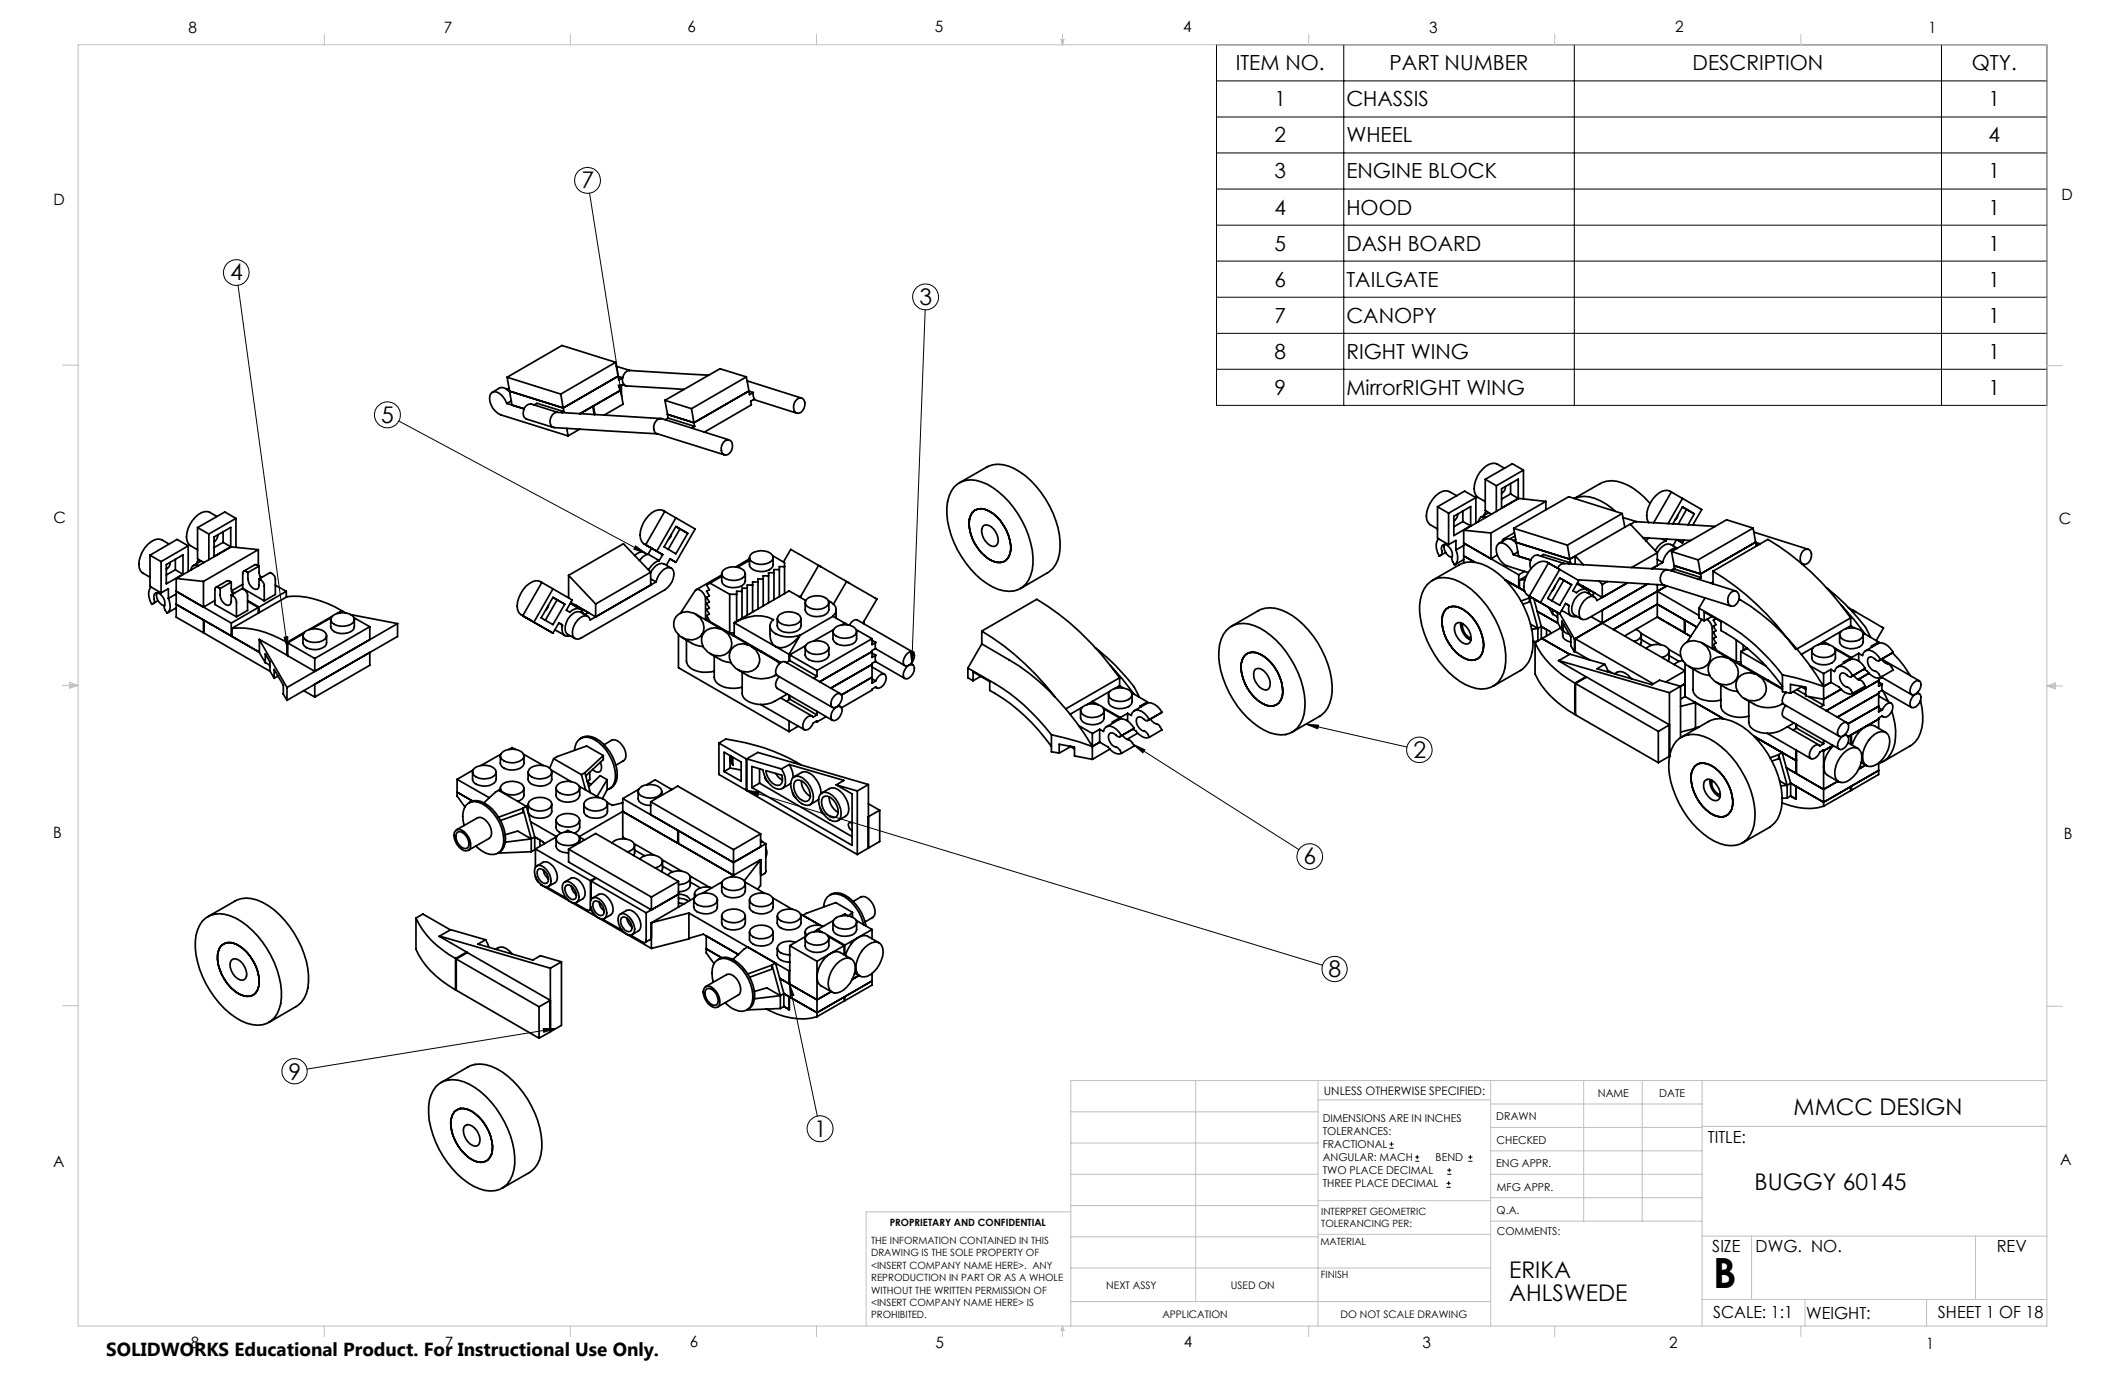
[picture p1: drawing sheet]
<svg xmlns="http://www.w3.org/2000/svg" width="432mm" height="279mm" viewBox="0 0 432 279" stroke-linecap="round" stroke-linejoin="round" font-family="sans-serif">
<defs><g id="words">
<text font-size="8.5" x="348.1" y="261.8">B</text>
<g font-size="4.7">
<text x="118.1" y="38.3">7</text>
<text x="46.8" y="57">4</text>
<text x="186.8" y="61.9">3</text>
<text x="77.5" y="85.9">5</text>
<text x="287.2" y="154">2</text>
<text x="264.9" y="175.7">6</text>
<text x="270" y="198.6">8</text>
<text x="58.6" y="219.4">9</text>
<text x="364.5" y="226.5">MMCC DESIGN</text>
<text x="165.4" y="231.1">1</text>
<text x="356.5" y="241.9">BUGGY 60145</text>
<text x="306.6" y="259.8">ERIKA</text>
<text x="306.6" y="264.3">AHLSWEDE</text>
</g>
<g font-size="4.2">
<text x="251.1" y="14.3">ITEM NO.</text>
<text x="282.4" y="14.3">PART NUMBER</text>
<text x="343.9" y="14.3">DESCRIPTION</text>
<text x="400.7" y="14.3">QTY.</text>
<text x="259" y="21.6">1</text>
<text x="273.6" y="21.6">CHASSIS</text>
<text x="404.1" y="21.6">1</text>
<text x="259" y="28.9">2</text>
<text x="273.6" y="28.9">WHEEL</text>
<text x="404.1" y="28.9">4</text>
<text x="259" y="36.3">3</text>
<text x="273.6" y="36.3">ENGINE BLOCK</text>
<text x="404.1" y="36.3">1</text>
<text x="259" y="43.6">4</text>
<text x="273.6" y="43.6">HOOD</text>
<text x="404.1" y="43.6">1</text>
<text x="259" y="50.9">5</text>
<text x="273.6" y="50.9">DASH BOARD</text>
<text x="404.1" y="50.9">1</text>
<text x="259" y="58.2">6</text>
<text x="273.6" y="58.2">TAILGATE</text>
<text x="404.1" y="58.2">1</text>
<text x="259" y="65.6">7</text>
<text x="273.6" y="65.6">CANOPY</text>
<text x="404.1" y="65.6">1</text>
<text x="259" y="72.9">8</text>
<text x="273.6" y="72.9">RIGHT WING</text>
<text x="404.1" y="72.9">1</text>
<text x="259" y="80.2">9</text>
<text x="273.6" y="80.2">MirrorRIGHT WING</text>
<text x="404.1" y="80.2">1</text>
</g>
<text font-size="3.8" x="21.6" y="275.5">SOLIDWORKS Educational Product. For Instructional Use Only.</text>
<g font-size="3.4">
<text x="347.1" y="232.3">TITLE:</text>
<text x="347.9" y="254.3">SIZE</text>
<text x="356.7" y="254.4">DWG. NO.</text>
<text x="405.7" y="254.5">REV</text>
<text x="348.1" y="267.9">SCALE: 1:1</text>
<text x="367" y="268">WEIGHT:</text>
<text x="393.8" y="267.9">SHEET 1 OF 18</text>
</g>
<g font-size="3.2">
<text x="38.3" y="6.7">8</text>
<text x="90.2" y="6.7">7</text>
<text x="139.7" y="6.5">6</text>
<text x="190" y="6.5">5</text>
<text x="240.4" y="6.5">4</text>
<text x="290.4" y="6.7">3</text>
<text x="340.4" y="6.5">2</text>
<text x="391.9" y="6.7">1</text>
<text x="10.9" y="41.6">D</text>
<text x="418.9" y="40.7">D</text>
<text x="10.9" y="106.3">C</text>
<text x="418.4" y="106.4">C</text>
<text x="10.8" y="170.2">B</text>
<text x="419.4" y="170.6">B</text>
<text x="10.8" y="237.2">A</text>
<text x="418.6" y="236.8">A</text>
<text x="38.8" y="273.8">8</text>
<text x="90.4" y="273.8">7</text>
<text x="140.2" y="273.8">6</text>
<text x="190.1" y="273.9">5</text>
<text x="240.5" y="273.8">4</text>
<text x="289" y="273.9">3</text>
<text x="339.1" y="273.8">2</text>
<text x="391.4" y="274.1">1</text>
</g>
<text font-size="2.4" x="269" y="222.4">UNLESS OTHERWISE SPECIFIED:</text>
<g font-size="2.2">
<text x="268.8" y="228">DIMENSIONS ARE IN INCHES</text>
<text x="304.1" y="227.7">DRAWN</text>
<text x="324.7" y="222.9">NAME</text>
<text x="337.2" y="222.9">DATE</text>
<text x="268.8" y="230.6">TOLERANCES:</text>
<text x="268.8" y="233.3">FRACTIONAL</text>
<text x="304.1" y="232.6">CHECKED</text>
<text x="268.8" y="236">ANGULAR: MACH</text>
<text x="268.8" y="238.6">TWO PLACE DECIMAL</text>
<text x="291.7" y="236">BEND</text>
<text x="304" y="237.2">ENG APPR.</text>
<text x="268.8" y="241.3">THREE PLACE DECIMAL</text>
<text x="304.2" y="241.9">MFG APPR.</text>
<text x="304.1" y="246.7">Q.A.</text>
<text x="304.1" y="250.9">COMMENTS:</text>
</g>
<g font-size="2.1">
<text x="224.8" y="262">NEXT ASSY</text>
<text x="250.1" y="261.9">USED ON</text>
<text x="236.2" y="267.8">APPLICATION</text>
<text x="272.4" y="267.8">DO NOT SCALE DRAWING</text>
</g>
<g font-size="2">
<text x="180.8" y="249.2">PROPRIETARY AND CONFIDENTIAL</text>
<text x="268.5" y="246.8">INTERPRET GEOMETRIC</text>
<text x="268.5" y="249.4">TOLERANCING PER:</text>
<text x="177" y="252.8">THE INFORMATION CONTAINED IN THIS</text>
<text x="177" y="255.3">DRAWING IS THE SOLE PROPERTY OF</text>
<text x="177" y="257.8">&lt;INSERT COMPANY NAME HERE&gt;. ANY</text>
<text x="268.3" y="252.9">MATERIAL</text>
<text x="177" y="260.3">REPRODUCTION IN PART OR AS A WHOLE</text>
<text x="177" y="262.9">WITHOUT THE WRITTEN PERMISSION OF</text>
<text x="268.4" y="259.7">FINISH</text>
<text x="177" y="265.4">&lt;INSERT COMPANY NAME HERE&gt; IS</text>
<text x="177" y="267.9">PROHIBITED.</text>
</g>
</g></defs>
<g fill="none" stroke="#000" stroke-width=".2">
<path d="M247.2 9.1h168.7v73.3h-168.7zM247.2 16.4h168.7M273.1 9.1v73.3M319.9 9.1v73.3M394.5 9.1v73.3M119.8 39.3l6.6 41.4M247.2 23.8h168.7M247.2 31.1h168.7M247.2 38.4h168.7M48.4 58l10.1 73.9M247.2 45.8h168.7M247.2 53.1h168.7"/>
<path d="M125.6 78.2l.7-.1 .1 2.6zM188 63l-2.7 72M247.2 60.4h168.7M247.2 67.7h168.7M247.2 75h168.7M81 85.5l50.2 27M129.2 110.9l2 1.6-2.4-.9zM57.7 129.5l.8-.1v2.5zM185 132.4l.7 .1-.4 2.5zM230.3 151.3l33.6 21.3M230.3 151.3l2.3 1-.4 .7zM265.4 147.1l2.5 .3-.1 .7z"/>
<path d="M265.4 147.1l20.5 4.7M151.7 160.6l117 35.5M151.7 160.6l2.5 .3-.2 .8zM160.4 199.9l5.7 26.9M160.4 199.9l.9 2.4-.7 .1zM110.4 209h2.6l-2.5 .8zM113 209l-50.6 8.2M282.3 233.3h.9M282.3 232.5h.9M282.8 232.1v.8M287.6 236h.8M287.6 235.1h.8"/>
<path d="M288 234.7v.8M294.1 238.6h.8M294.1 237.8h.8M294.5 237.4v.8M298.3 236h.9M298.3 235.1h.9M298.8 234.7v.8M293.9 241.3h.9M293.9 240.5h.9M294.4 240v.8"/>
<circle cx="119.4" cy="36.7" r="2.63"/>
<circle cx="48" cy="55.4" r="2.61"/>
<circle cx="188.1" cy="60.3" r="2.63"/>
<circle cx="78.7" cy="84.3" r="2.63"/>
<circle cx="288.4" cy="152.4" r="2.59"/>
<circle cx="266.1" cy="174" r="2.6"/>
<circle cx="271.2" cy="196.9" r="2.56"/>
<circle cx="59.9" cy="217.7" r="2.55"/>
<circle cx="166.6" cy="229.4" r="2.63"/>
</g>
<g fill="none" stroke="#c0c0c0" stroke-width=".2">
<path d="M15.9 9.1h400v260.4h-400zM65.9 6.9v2.2M115.9 6.9v2.2M165.9 6.9v2.2M215.6 8h.6l-.3 1.1zM215.7 8l.2 1.1M215.9 6.9v2.2M216 8l-.1 1.1M265.9 6.9v2.2M315.9 6.9v2.2M365.9 6.9v2.2M12.7 74.2h3.2"/>
<path d="M415.9 74.3h3.2M12.7 139.3h3.2M14.2 139.1l1.7 .2M14.2 138.7l1.7 .6-1.7 .5zM15.9 139.3l-1.7 .3M415.9 139.4h3.2M415.9 139.4l1.8-.6v1.2zM415.9 139.4l1.8 .3M417.7 139.2l-1.8 .2M12.7 204.4h3.2M243 219.6v44.9M267.8 219.6v49.9"/>
<path d="M302.9 219.6v49.9M321.8 219.6v28.5M333.7 219.6v28.5M345.9 219.6v49.9M415.9 204.5h3.2M415.9 219.6h-198.3v49.9M217.6 238.6h50.2M217.6 232.3h50.2M217.6 225.9h50.2M267.8 223.5h35.1M302.9 233.9h43M302.9 229.1h43"/>
<path d="M302.9 224.3h43M302.9 238.6h43M345.9 228.9h70M217.6 257.7h85.3M217.6 251.3h50.2M217.6 245h50.2M217.6 246.2h-41.6v23.3M267.8 250.8h35.1M267.8 244h35.1M302.9 248.1h43M302.9 243.4h43M345.9 251.2h70"/>
<path d="M355.9 251.2v12.9M401.4 251.2v12.9M65.9 269.5v2.1M115.9 269.5v2.1M165.9 269.5v2.1M215.9 269.5v2.1M215.9 269.5l.3 .8h-.6zM217.6 264.5h85.3M265.9 269.5v2.1M315.9 269.5v2.1M345.9 264.1h70M365.9 269.5v2.1"/>
<path d="M366.8 264.1v5.4M391.5 264.1v5.4"/>
</g>
<path d="M125.6 78.2l.7-.1 .1 2.6zM129.2 110.9l2 1.6-2.4-.9zM185 132.4l.7 .1-.4 2.5zM265.4 147.1l2.5 .3-.1 .7zM230.3 151.3l2.3 1-.4 .7zM160.4 199.9l.9 2.4-.7 .1zM151.7 160.6l2.5 .3-.2 .8zM110.4 209h2.6l-2.5 .8zM57.7 129.5l.8-.1v2.5z" fill="#000"/>
<g fill="none" stroke="#000" stroke-width=".35">
<path d="M103 76.7l1 5.6 2.5 .8-3.5-1.1M103 76.7l10.9 3.4M103.4 78.9l-.4 .2M103.5 79.5l10.9 3.4M103.6 79.6a1.98 1.98 0 0 0-2.1-.8l-1.5 .9M125.1 73.6l.5 2.8M125.1 73.6l-10.9-3.4-11.2 6.5M125.1 73.6l-11.2 6.5M125.2 74.4l2.8 .9M125.6 76.4l-11.2 6.5M125.6 76.4l.1 .8 .8-.4M125.6 76.5l.9 .3"/>
<path d="M126.1 79.3l-5.5 3.2 .3 1.7M126.1 79.3l.5 2.8-3.8 2.2M126.1 79.3l-8.2 4.8 2.5-1.6 .4 1.7M126.5 76.8v.5l.3 .8M126.6 78.2l.5 .2M126.8 78.1l.5 .3 11.7 .7M126.8 78.1l-.8 .4 .1 .8M144 76.2l-16.1-.9a1.47 1.47 0 0 0-1.4 1.5M151.7 76.6l-11.2 6.4M151.7 76.6l-5.4-1.7-11.2 6.5M151.7 76.6l.5 2.8M151.8 77.4l11.1 3.5"/>
<path d="M152.2 79.4l-11.2 6.5M152.2 79.4l.1 .8 .8-.4M152.2 79.5l.9 .3M153.1 79.8l-.1 .5 .3 .8-.8 .4 .2 .8-9.6 5.5M103 82a3.6 3.6 0 0 0-2.4-2.4 1.12 1.12 0 0 0-1.1 1.3 3.8 3.8 0 0 0 2.2 3.4l13.7 4.3M103.9 81.5l-.9 .5M108.5 82.3l.6-.3 5.5 1.6M113.3 83.8l-5.4-1.7a1.76 1.76 0 0 0-1.5 1.1 1.76 1.76 0 0 0 .4 1.9l5.6 1.8M113.9 80.1l.5 2.8M114.4 82.9l.2 .7M114.6 83.6l-.4 .3M115.2 87.1l.2 1.5"/>
<path d="M117.8 87.2l-2.4 1.4M134.3 85.1l-21.1-1.3a1.83 1.83 0 0 0-.9 3l21.3 1.4M135.1 81.4l.5 2.8M135.1 81.4l5.4 1.6M135.6 84.2l5.4 1.7M135.6 84.2l.1 .7M135.7 84.9l-.5 .4M135.7 84.9l5.4 1.7M140.5 83l.5 2.9M141 85.9l.1 .7M141.1 86.6l-.6 .4M147 89.9a.99 .99 0 0 1 1.2-.5 .99 .99 0 0 1 .6 1.1 1.52 1.52 0 0 1-1.8 1.9 1.79 1.79 0 0 1 0-2.5z"/>
<path d="M148.2 89.4l-13.8-4.3a1.77 1.77 0 0 0-1.5 1.1 1.77 1.77 0 0 0 .4 1.9l13.9 4.3M153.1 81.2l8.8 2.8M161.9 81.2a1.01 1.01 0 0 1 1.3-.2 1.01 1.01 0 0 1 .3 1.3 1.68 1.68 0 0 1-1.6 1.7 1.75 1.75 0 0 1 0-2.8zM193.9 99a4.9 4.9 0 0 1 5.5-1.1 17.1 17.1 0 0 1 9.1 9.5 13.8 13.8 0 0 1 .9 9.5 4.5 4.5 0 0 1-5.4 3.2 14.3 14.3 0 0 1-8.6-7 16.8 16.8 0 0 1-2.9-11.2l.8-2.1zM194.9 98.1l5.6-3.2a5.7 5.7 0 0 1 5.6 .3 19.4 19.4 0 0 1 9.2 13.5 8.5 8.5 0 0 1-1.3 6.8l-1.1 .9-5.5 3.2M301.8 97.4v6.4l1.3 .7M301.8 97.4l2.3 1.3M304.1 98.7v5.2M305.1 99.3l3.4-1.9v3.9l-3.4 1.9zM305.7 95.1l-1.5-.8a2.49 2.49 0 0 0-2.9 1 5.7 5.7 0 0 0-1.7 4.7 2.96 2.96 0 0 0 2.2 1.9M305.9 98.9v.1a1.28 1.28 0 0 1-.8 1.2M307 98.2v2.2"/>
<path d="M309.6 95.5l-5.5 3.2M309.6 95.5v5.9M309.6 95.5l-2.3-1.3-5.5 3.2M339.6 100a1.97 1.97 0 0 0-2.6 .2 5.9 5.9 0 0 0-2.3 5.3l.3 .7M339.6 100l6.2 3.5-1.8 3.2M339.6 100l-3.6 6.2M30.5 112.8v6.4l2.2 1.3M30.5 112.8l2.2 1.3M30.7 119.3a2.89 2.89 0 0 0 .1 3.5M32.7 114.1v6.4M33.8 114.7l3.4-2v4l-3.4 1.9zM34.4 110.6l-1.5-.9a3.1 3.1 0 0 0-3.5 1.7 4.7 4.7 0 0 0-.9 4.6l.4 .4 1.6 .9"/>
<path d="M34.6 114.3v.1a1.28 1.28 0 0 1-.8 1.2M35.6 115.8l-1.8 1M35.6 113.7v2.1M35.6 115.8l1.6 .9M35.8 117.5l5.5 .6M35.8 117.5v7.9l5.5 3.2M38.2 110.9l-5.5 3.2M38.2 110.9v5.2M38.2 110.9l-2.2-1.3-5.5 3.2M40.1 107.2l2.3 1.3M40.1 107.2v6.4l1.4 .7M40.4 114.9a1.04 1.04 0 0 0-1.6 1"/>
<path d="M40.4 113.7l-.5 .8M40.9 114l-1.6 .9M41.3 118.1v5.3l2.4-1.4M42.4 108.5v5.2M43.5 109.1l3.4-1.9v3.9l-3.4 2zM44.1 105l-1.5-.9a2.49 2.49 0 0 0-2.9 1 5.1 5.1 0 0 0-1.5 5.3l.4 .4 1.5 .9M44.2 108.7l-.1 .8-.6 .5M44.7 119.6a3 3 0 0 0 1.2 3.3l.4 .1 .3-.1 .3-.2 .1-1.8M44.7 119.6l-.3-.2a.44 .44 0 0 0-.5-.1 .44 .44 0 0 0-.2 .5v3l4.3 2.5M45.3 108.1v2.1M45.3 110.2l-1.8 1.1M45.3 110.2l1.6 .9"/>
<path d="M47 118.3l.1 1.9 .2 .5M47 118.3l-.4-.2-.5-.1-2.2 1.3M47 118.3l-2.3 1.3M47.9 105.3l-5.5 3.2M47.9 105.3v5.9M47.9 105.3l-2.2-1.3-5.6 3.2M49.3 118.7l-2.2 1.4M50.4 116.3a3.2 3.2 0 0 0 1.1 3.3l.4 .2 .4-.1 .3-.3v-1.7M50.4 116.3l-.4-.2a.42 .42 0 0 0-.5 0 .42 .42 0 0 0-.2 .4v3.1l4.4 2.5M52.5 111.7l-5.5-.6-11.2 6.4M52.5 111.7l-11.2 6.4M52.5 111.7v3.2"/>
<path d="M52.6 117.7a1.66 1.66 0 0 1 1.1 1.4v3M52.6 117.7l2.3-1.4a1.52 1.52 0 0 1 1.1 1.5v3l-2.3 1.3M52.6 115v1.3l.4 1.1M52.6 115l-.7-.3-2.4 1.4M52.6 115l-2.2 1.3M52.8 117.1l.4 .2M56 118.9l2.2 1.3M110.1 118.4a1.97 1.97 0 0 0-2.6 .2 5.9 5.9 0 0 0-2.3 5.3l.2 .6 .4 .3 2.7 1.6 3.9-6.7M110.1 118.4l6.2 3.5-1.2 2.1 .7 .4a1.56 1.56 0 0 1 2.5-.2l.2 .5M110.1 118.4l-3.9 6.7 6.2 3.6M115.5 116.9l5.5 5.8M115.5 116.9v4.6"/>
<path d="M131.2 110.7l1.2 .7M131.2 110.7l3.5 2M131.6 112.6a1.67 1.67 0 0 0-2.6 .3M131.7 112.6a3.1 3.1 0 0 0-1.8 1.3M131.7 112.6l2.2 1.3M132.2 116.3l-11.2 6.4M132.2 116.3l-5.5-5.8-11.2 6.4M132.2 116.3v2.6l-11.2 6.4M132.2 117.6l1.1 .7M132.4 111.4l-.7 1.2M133.9 113.9a3.7 3.7 0 0 0-2.1 1.9M134.7 112.7l-.8 1.2"/>
<path d="M135.1 103.9a2.42 2.42 0 0 0-3.3 .8 5.7 5.7 0 0 0-1.7 4.7 3 3 0 0 0 2.3 2M135.1 103.9l6.2 3.6-4 6.8-1.2-.7-.6 1.3M135.1 103.9l-3.9 6.8M136.4 115.5l-1.5-.9a1.67 1.67 0 0 0-2 .8l-.7 .9M136.4 108.6l-.2 .5-.3 .4M137.3 105.2l-3.8 6.8 1.2 .7M137.3 107l2.4 1.4M137.3 107l-2.4 4.1 2.4 1.4 2.4-4.1M137.3 107l.9 .5M138.2 107.5l1.5 .9M138.2 107.5l-2.4 4.1M144.3 118.5l-.7 .4 .5 .9-.5 .3 .5 1-.5 .3 .5 .9-.5 .3 .5 .9-.5 .4 .5 .9-.5 .3 .7 1.2 4 2.3"/>
<path d="M144.3 118.5l4 2.3M146.6 116.6v1.4a2.23 2.23 0 0 0 2.9 1.4 1.9 1.9 0 0 0 1.9-1.4v-1.4M146.6 116.8l-5.1 3M146.6 117.1l-2.3 1.4M147.1 115.7a3.5 3.5 0 0 1 4.1 .3 1 1 0 0 1-.5 1.5 3.3 3.3 0 0 1-4-.6l-.1-.4 .2-.4zM151.8 119.5h-1v6.1M152.3 113.3v1.5a2.35 2.35 0 0 0 2.9 1.3 1.98 1.98 0 0 0 1.9-1.3v-1.5M152.3 113.6l-2.8 1.6M152.3 113.9l-2.4 1.4M152.8 112.5a3.4 3.4 0 0 1 4.1 .2 .96 .96 0 0 1-.5 1.6 3.3 3.3 0 0 1-4-.6l-.1-.5zM152.9 118.9h-1.1v6.1M154 118.3h-1.1v6.1"/>
<path d="M155.1 117.7h-1.1v6M156.2 117h-1.1v6.1M157 112.9l2.4 1.4v6.3M157.3 116.4h-1.1v6.1M158.4 115.7h-1.1v6.1M159.4 115.1h-1v6.1M160.7 111.7l6.2 3.5M160.7 111.6l-1.5 2.6M166.3 114.9l-3.7 6.5M166.4 114.9l6.1 3.6M197.6 104.1a2.57 2.57 0 0 1 3.4-.2 9.3 9.3 0 0 1 4.4 7.9 2.45 2.45 0 0 1-3.7 2.2 8.8 8.8 0 0 1-4.7-8.5zM200 106.8a2.37 2.37 0 0 1 2.6 1.9 1.74 1.74 0 0 1-.5 2.3 3 3 0 0 1-2.6-2.9v-.6z"/>
<path d="M289.9 118.9a4.8 4.8 0 0 1 5.6-1.1 17.2 17.2 0 0 1 9 9.5 14.1 14.1 0 0 1 1 9.4 4.7 4.7 0 0 1-6.6 2.9 16.9 16.9 0 0 1-9-9.5 14.1 14.1 0 0 1-1-9.4zM291 117.9l5.5-3.1a5.9 5.9 0 0 1 5.7 .3 18.9 18.9 0 0 1 9.3 16.1 5.8 5.8 0 0 1-2.5 5l-5.6 3.2M292.1 103v6.4l2.3 1.3M292.1 103l2.3 1.3M292.3 109.5a2.8 2.8 0 0 0 .2 3.5M292.5 113l.4-.3 .1-.6a.99 .99 0 0 1 .6-1.5 2.44 2.44 0 0 1 1.4 3l.6 1.2M293.5 110.6a2.21 2.21 0 0 0 1.5 2.6M293.8 112.3l-1.3 .7M294.4 110.7l1.4-.9v2M294.4 104.3v6.4M295.4 104.9l3.4-2v4l-3.4 1.9zM295.8 111.8a2.41 2.41 0 0 1-.2 3"/>
<path d="M296 100.8l-1.5-.9a2.94 2.94 0 0 0-3.5 1.7 4.5 4.5 0 0 0-.8 4.6l.3 .4 1.6 .9M296.2 104.5l-.2 .7-.6 .6M297.3 106l-1.9 1M297.3 103.9v2.1M297.3 106l1.5 .9M297.4 110.3l11.2 6.5M297.4 107.7v6.7M297.4 107.7l5.6 .6M297.4 113l2.2 1.2M297.4 110.8l-1.6 1M297.4 113.7l-1.8 1.1M299.9 101.1l-5.5 3.2"/>
<path d="M299.9 101.1l-2.3-1.3-5.5 3.2M299.9 101.1v5.2M302 105.1a1.04 1.04 0 0 0-1.6 .9M302 103.9l-.4 .8M302.5 104.2l-1.6 .9M303 108.3v5.3l1.2-.8M305.3 110h.1M305.9 117.8h.1M305.9 117.8l3.9 2.3-1-.6v-1.6M306 109.6a.44 .44 0 0 0-.5-.1 .44 .44 0 0 0-.2 .5M306 109.6h.1M306 109.6a1.7 1.7 0 0 1 2.1 .7"/>
<path d="M306 109.6l-1.4 .8M307 100.4l-1.9 1M307 100.4l1.5 .9M307.5 112.7a2.98 2.98 0 0 0-2.8-2.4 1.57 1.57 0 0 0-.6 2 4 4 0 0 0 2.2 2.7l4.2 1.3M307.6 107.4l.5 2.8M307.6 107.4l10.9 3.4M307.7 108.2l-2.2 1.3M307.9 108.9l-1.1 .6M308 109.6l-.4 .3M308.1 110.2l.5 2.8 2.4 .8-3.5-1.1M308.1 110.2l10.9 3.4M308.4 112.1l-.9 .6"/>
<path d="M308.6 116.8v2.6l.2-.1M309.8 116.1l-1.2 .7M309.9 117.8l-1.1 .1M310.1 117.1l-1.3 .8M313.1 113l.6-.3 5.4 1.7M314.1 101.9l-11.1 6.4M314.1 101.9v1.7M314.1 101.9l-5.5-.6-11.2 6.4M316 119l-.2 .6-.3 .4M316.5 115.5a1.38 1.38 0 0 1 1.2-1l21.1 1.2M316.6 115.5l-2.2-1.3a2.38 2.38 0 0 0-3 1 5.7 5.7 0 0 0-1.7 4.7l.3 .6 .4 .5 6.5 3.7M316.9 115.7l3.9 2.3-1.2 2.1 .7 .3a1.6 1.6 0 0 1 2.6-.1l.2 .5"/>
<path d="M316.9 115.7l-2.3-1.3-3.8 6.7 6.1 3.6M316.9 115.7l-3.9 6.7M316.9 117.4l-2.4 4.2 2.4 1.4 2.4-4.2M316.9 117.4l2.4 1.4M316.9 117.4l.8 .5M317.7 117.9l1.6 .9M317.7 117.9l-2.4 4.2M317.9 114.5l-5.4-1.7a1.81 1.81 0 0 0-1.4 2.7M318.5 110.8l.5 2.8M319 113.6l.1 .8M319.1 114.4l-.3 .2M319.9 101.3l5.2-3a5.7 5.7 0 0 1 5.6 .3 15.9 15.9 0 0 1 4.6 3.7"/>
<path d="M319.9 101.3a5.7 5.7 0 0 1 5.3 .5l1.2 .6 1.9 1.5M320.1 113v1.7M320.1 113l1.7 1.8M320.1 113l-1.1 .6M320.4 118.6l2.1 1.2M320.5 118.5l5.1 2.9v-2.6M320.6 117.8l17.5 1.1M321.6 119.1l-.3 .1M321.6 119.1v.2M321.6 119.1l2.5 1.4-.7 .4M324.9 118.1l.7 .7M326.6 118.2l-1 .6"/>
<path d="M329.6 104.4l-11.1 6.4M329.6 104.4l.6 2.7M329.6 104.4l-10.8-3.5-11.2 6.5M329.8 105.2l2.8 .8M330.7 118.4l-6.2 3.6a1.15 1.15 0 0 0-.9-.9 1.15 1.15 0 0 0-1.2 .5 3.7 3.7 0 0 0-1.4 3.7 1.05 1.05 0 0 0 1.7 .4l12.1-7-9.2 5.3v2.6M331.4 106.7a1.24 1.24 0 0 1 1.1-.7l16 1M333.8 109.3l9.8 .5M335.1 109.3l-.6 .6M336.8 112.3l-5.3 3M336.8 112.3l-5.5-5.8-11.2 6.5M336.8 112.3v2.6l-1.2 .7 2.3-1.3M336.8 118.8v6.6"/>
<path d="M336.8 113.7l1.1 .6M337.7 109.5l.8 .4M338.5 109.9a3.8 3.8 0 0 0-2.2 2M338.7 119.1l-18.8 10.8M338.7 109.5l-.2 .4M339.7 112.1l.5 2.8M339.7 112.1l5.4 1.7M340.2 114.9l5.3 1.7M340.2 114.9l.1 .8M340.3 115.4l-.8 .6M340.3 115.7l-.6 .3M340.3 115.7l5.4 1.7"/>
<path d="M340.7 109.6l-.7 1.3M340.8 109.7l1.1 .6 .3-.6M340.8 111.4a2.76 2.76 0 0 0-2.7 2.2l-.2 .7M340.8 111.4l-1.3-.8a2.13 2.13 0 0 0-2.6 1.4l-.1 .4M341 104.6l-.2 .6-.4 .4M341.9 101.3l-3 5.1M341.9 103l2.4 1.4-1.3 2.2M341.9 103l-2 3.5M341.9 103l.8 .5-1.7 3M345.1 113.8l.4 2.8M345.5 116.6l.2 .8M345.7 117.4l-.6 .3"/>
<path d="M348.1 118.3l-.4 .2M348.1 116.1a56.9 56.9 0 0 1 16.8 15.9M348.1 116.1l11.1-6.5a55.3 55.3 0 0 1 16.9 16M348.1 116.1v2.5M356.2 107.3l-11.1 6.5M356.2 107.3l.5 2.9M356.2 107.3l-5.4-1.7-11.1 6.5M356.4 108.1l11 3.5M356.7 110.2l-11.2 6.4M356.7 110.2l.2 .7 .7-.4M356.7 110.2l.9 .3M357.6 110.5v.1"/>
<path d="M366.1 114.5l.4 .2M366.4 111.9a1.02 1.02 0 0 1 1.3-.2 1.02 1.02 0 0 1 .4 1.3 1.62 1.62 0 0 1-1.6 1.7 1.74 1.74 0 0 1-.1-2.8zM371.2 119.5l.9 .7a45 45 0 0 1 7 7.2l1 2.1M30.8 122.8l.6-.4v-.5a1.34 1.34 0 0 1 .2-1.4 1.68 1.68 0 0 1 1.8 1.5v1M31.9 120.4a2.13 2.13 0 0 0 1.5 2.6M32.1 122.1l-1.3 .7M32.7 120.5l1.5-.9v2M33.4 123v.7l.5 .9M34.2 121.6a2.37 2.37 0 0 1-.3 3M35.8 120.2l11.2 6.4M35.8 122.8l11.2 6.4M35.8 120.7l-1.6 .9"/>
<path d="M35.8 123.5l-1.9 1.1M41.3 126v2.6M41.5 128.5l-.2 .1M47 120.9a1.65 1.65 0 0 1 1 1.4v3M47 120.9l2.2-1.3a1.65 1.65 0 0 1 1.1 1.4v3l-2.3 1.3M47 126.6v2.6M47.1 120.2l.6 .3M47.1 127.7a18.5 18.5 0 0 1 11.2 2.8M47.1 129.2h-.1M47.1 120.3l.5 .3M47.1 127.7v1.6M50.3 122l2.3 1.4"/>
<path d="M50.3 122.2l2.2 1.2M52.5 123.4v1.2M52.5 123.4l-5.5 3.2M52.6 123.4v1.1M52.7 132.5l-11.2-6.5v2.7l13.4 7.7M52.8 130l5.5 9.7M53.9 134.7l1 .6M53.9 134.7v-1.8l1 1.6v1.8l.8 1.5M55.7 137.8v-1.8l1.9 3.2M56.5 137.4l-.8 .4M57.6 139.2v1.8l.7 1.3M58.2 120.2l-5.6 3.2"/>
<path d="M58.2 120.2v1.1M58.3 133.1l-5.6-3.2v2.7l1.2 2.1M58.3 130.5v2.6M58.3 139.7v2.6M58.5 130.6v2.6l5.5 3.2M58.5 130.6l5.5 3.2M58.5 133.1h-.2M61.6 129.2v1.4a2.28 2.28 0 0 0 2.6 1.4 2.68 2.68 0 0 0 2.1-1l.1-1.8M61.7 128.8l-3.2 1.8M61.8 128.6a3.3 3.3 0 0 1 4.4 .1 1.05 1.05 0 0 1-.7 1.5 3.1 3.1 0 0 1-3.9-.8v-.4zM61.8 128.5l-3.5 2M64 133.8v2.6"/>
<path d="M64 139l11.1-6.4v2.6l-11.1 6.4zM67.2 125.9v1.5a2.2 2.2 0 0 0 2.7 1.3 2.01 2.01 0 0 0 2.1-1.3v-1.5M67.3 125.5l-4 2.3M67.4 125.3a3.2 3.2 0 0 1 4.5 .1 1.04 1.04 0 0 1-.7 1.5 3.2 3.2 0 0 1-4-.7zM67.5 125.2l-4.7 2.7M68.9 124.6l.7-.4 .7 .4M69.5 124.1a18.3 18.3 0 0 0-11.2-2.9l-11.2 6.5M69.5 124.1l-1 .6M69.5 124.1v.1M71.2 124.9l9.6 1.8M71.9 125.5l3.2 1.9M75.1 127.4l-11.1 6.4"/>
<path d="M75.1 127.4v2.6l-11.1 6.4M80.8 126.7l-22.5 13M80.8 126.7v2.6l-22.5 13M110.1 127.4l2.3 1.3M111.4 123l-.1 .5-.4 .5M112.4 128.7l1.2-2.1 .7 .4a1.91 1.91 0 0 0 .7 2.2h.9M112.4 121.4l-2.4 4.2 2.4 1.3 2.4-4.1M112.4 121.4l2.4 1.4M112.4 121.4l.8 .5M112.8 128l2 1.2M113.2 121.9l1.6 .9M113.2 121.9l-2.4 4.1"/>
<path d="M114.3 127.1l-.2 .2M115.9 122.6l2 1.2M116 122.4l5 2.9M117 123l-.2 .2M117 123v.3M117 123l2.6 1.5-.8 .4M117.3 126a1.91 1.91 0 0 1 2.1-.8l.5 .8 13.4-7.7a3.6 3.6 0 0 1 2.6-3 1.16 1.16 0 0 1 1 1.5 4 4 0 0 1-1.8 3l-17 9.8a1.1 1.1 0 0 1-1.2 .2 1.1 1.1 0 0 1-.6-1.1 4.1 4.1 0 0 1 1-2.7zM119.5 125.2l-1.5-.8a1.72 1.72 0 0 0-2.1 .8 2.92 2.92 0 0 0-.7 3.6l1.6 1M121 122.7v2.6M137.4 125.3a3.3 3.3 0 0 1 4.1-.4 3.3 3.3 0 0 1 1.2 3.9 3 3 0 0 1-4.5 .5 2.83 2.83 0 0 1-.8-4zM137.9 128.9v6.8l22.4 13M138.3 124.6l3-4.6a1.28 1.28 0 0 1 1.9 .9l.2 1v4l.5-.2"/>
<path d="M138.6 129.5a7.8 7.8 0 0 0 4 1.8l.2 .1M139.5 130.1v4.3a2.45 2.45 0 0 0 2.3 2 7.2 7.2 0 0 0 3.3 0M141.4 124.8l5.1 3M143.1 128.5a3.2 3.2 0 0 1 4.1-.4 3.2 3.2 0 0 1 1.1 4.1 3.3 3.3 0 0 1-4 .7 3.3 3.3 0 0 1-1.6-3.7zM144.3 132.8a8.5 8.5 0 0 0 4 1.8h.2M145.1 133.3v4.3a3 3 0 0 0 3.2 2.2l1 .1 1.5-.3M147 128l5.2 3.1M148.3 120.8h1.4M148.3 128.6h.9M148.3 120.8v7.8M148.7 131.8a3.3 3.3 0 0 1 3.8-.6 3.3 3.3 0 0 1 1.8 3.5 2.72 2.72 0 0 1-3.6 1.7 2.98 2.98 0 0 1-2-4.6zM149.2 126.5a8 8 0 0 1 8-.6 1.6 1.6 0 0 0-.7 1.6 1.6 1.6 0 0 0 1.1 1.3 6.1 6.1 0 0 0 5 .2"/>
<path d="M149.2 126.5l11.1 6.5M149.2 129.2l9.4 5.4M149.2 126.5v2.7M149.2 129l-.3 .2M149.2 129.2h-.2M149.9 136.1a7.2 7.2 0 0 0 6.3 1.7l1.2-.5M150.8 120.2h-1.1v6M150.8 136.6v4.3a2.01 2.01 0 0 0 1.5 1.8 6 6 0 0 0 5.1-.2l2.5-1.5M152.6 131.3l5.2 3 .5 .6M154.7 132.3l-.1 .1M154.8 132.4l-.1 .1M156.5 127.2a5.2 5.2 0 0 0 .6 3.8 2.48 2.48 0 0 0 3.3 .1l.7-.5 1.5-1.6"/>
<path d="M157.7 137.1l-.3 .2M157.8 137.1l-.4 .2M157.9 125.7v1.5a2.04 2.04 0 0 0 2.4 1.4 2.08 2.08 0 0 0 2.5-1.4v-1.5M158.3 137.5v.1a1.87 1.87 0 0 0-.4 2.3l11.3 6.5M158.3 125a3.5 3.5 0 0 1 4.2 .1 .98 .98 0 0 1-.3 1.5 3.3 3.3 0 0 1-4.1-.4l-.1-.9zM160.3 133v1.3M160.5 133.1l5.5 3.1M160.5 133.1v1.1M160.5 134.2l5.5 3.2M160.5 134.2l-.7 .5M162.6 129h.1M162.6 129l-2.3 4"/>
<path d="M162.7 121.1l-.2 .2M162.8 121.1l-.4 .1M163.6 131.6v1.5a2.27 2.27 0 0 0 2.7 1.3 2.21 2.21 0 0 0 2.1-1.3v-1.5M163.6 122.4v1.5a1.92 1.92 0 0 0 2.3 1.4 2.45 2.45 0 0 0 2.5-1.2v-1.7M163.7 131.2l-3.2 1.9M163.8 131a3.3 3.3 0 0 1 4.5 .1 1.05 1.05 0 0 1-.7 1.5 3.1 3.1 0 0 1-3.9-.8zM163.8 122.1l-3.5-2-11.1 6.4M164 121.7a3.5 3.5 0 0 1 4.1 .1 .98 .98 0 0 1-.3 1.5 3.3 3.3 0 0 1-4-.4l-.2-.4zM166 136.2v1.2M166 137.4l-.7 .4M168.3 122.1l.5 .2a1.64 1.64 0 0 1 .4 2.9h.1M169.3 128.3v1.5a2.2 2.2 0 0 0 2.6 1.4 2.01 2.01 0 0 0 2.2-1.4v-1.5"/>
<path d="M169.3 125.2l2.2 1.3v.2M169.3 125.2l-6.7 3.8M169.4 128l-4.1 2.2M169.5 127.8a3.2 3.2 0 0 1 4.4 0 1.04 1.04 0 0 1-.7 1.6 3.2 3.2 0 0 1-3.9-.8zM169.9 123.9v1.7M171 127l.7-.4 .6 .4M172.6 127a2.06 2.06 0 0 1 1.3-1.1l11.6 6.6M174 128l3.2 1.8M175.6 126.2v.6M177.2 135.5l2.5 1.5M177.2 132.4l-10.7 6.1M177.2 129.8v1.2l.7-.5"/>
<path d="M177.2 135l-8.4 4.8M177.2 132.7l.7 .4M177.2 129.8l-11.2 6.4M177.2 130.1l.7 .4M177.2 137.6l-6.2 3.6M177.2 137.9l.7 .5M177.9 134.4l6 3.5M177.9 131.8l6 3.5M177.9 139.6l.3 .2M177.9 133.1l-.1 .6 .1 .7-.7 .4v4l.7-.4M177.9 130.5l-.1 .6 .1 .7-.7 .4v1.4l.7-.5M177.9 138.4a1.74 1.74 0 0 1 1.9-1.4 1.93 1.93 0 0 1-1.6 2.8l-.3-.2-.7 .5v.1l-6.2 3.6"/>
<path d="M178.2 121.7l-6.2-3.5-2.7 4.6M178.2 121.7l-2.9 4.9M184.4 135.4l.4-.3h.7a1.95 1.95 0 0 1-1.5 2.8 1.07 1.07 0 0 1-.3-1.6zM184.4 132.8l.8-.4 .3 .1a1.95 1.95 0 0 1-1.5 2.8 1.07 1.07 0 0 1-.3-1.6zM185.1 134.9l.4 .2M196.7 135.7a53.2 53.2 0 0 1 11.4 7.6 51.7 51.7 0 0 1 5.5 6M196.7 135.7v2l1 .6M197.7 138.3v-1.8l3.4 2v1.8a37.5 37.5 0 0 1 12.5 11.4M199.3 137.4l-1.6 .9M199.5 130.8l5.5 3.3a48.7 48.7 0 0 1 17 17.6M199.5 128.2l11.2-6.4a56.4 56.4 0 0 1 16.8 15.9M199.5 128.2a53.6 53.6 0 0 1 14.9 13.4"/>
<path d="M199.5 130.8l-2.8 4.9M199.5 128.2v2.6M222.6 131.6a42.2 42.2 0 0 1 7.9 8l1 2.1M225.6 135.2l2.5 2.9 2.3 2.9M227.5 139.3l.8 .5M227.5 137.7v1.6M227.5 137.7l-10.9 6.3M227.5 139.3l-1 .6M249.2 128.1a4.9 4.9 0 0 1 5.6-1 16.5 16.5 0 0 1 8.3 8.2 14.3 14.3 0 0 1 1.6 10.8 4.5 4.5 0 0 1-5.5 3.1 14.9 14.9 0 0 1-8.6-7 16.3 16.3 0 0 1-2.8-11.2l.8-2.1zM250.2 127.2l5.5-3.1a6 6 0 0 1 5.7 .3 18.9 18.9 0 0 1 9.3 16.2 5.8 5.8 0 0 1-2.6 5l-5.5 3.1M253.2 133a2.96 2.96 0 0 1 3.6 .3 9 9 0 0 1 3.8 8.2 2.46 2.46 0 0 1-4.1 1.4 9.1 9.1 0 0 1-4.3-8l.5-1.4zM255 136.1a1.23 1.23 0 0 1 1.7 .1 3 3 0 0 1 1 3.8 1.7 1.7 0 0 1-2.3-1 2.81 2.81 0 0 1-.4-2.9z"/>
<path d="M293.9 123.7a3.3 3.3 0 0 1 4.3 .8 8.9 8.9 0 0 1 3.2 7.5 2.43 2.43 0 0 1-4 1.7 8.8 8.8 0 0 1-4.2-8.8zM295.9 126.7a1.31 1.31 0 0 1 1.8 .4 3.1 3.1 0 0 1 1 3.4 1.13 1.13 0 0 1-1.7 0 3.4 3.4 0 0 1-1.4-3.4zM296.9 126.5a3.5 3.5 0 0 0 2 3.6M297.2 126.7a2.71 2.71 0 0 0 1.7 3M310.8 121.5v.8l-1.4 .5M310.8 121.5l-1.7 .6M310.8 121.5l1.7 6.2M311 126.8l1.5 .9M311.1 121.4l-.3 .1M311.7 121.7l1.5 5.6M311.9 130.6a18.6 18.6 0 0 0 8.1 8.2M311.9 130.6v6.3a18.7 18.7 0 0 0 8.1 8.3"/>
<path d="M312.3 130.3l-.8 .1M312.3 124.2l4.2 2.4M312.5 127.7l-1.3 .2M312.5 127.7v2.6M313.2 127.3l-.7 .4M313.2 127.3l1.1 .6v1.3M313.2 127.3v2.5M313.2 127.3l1.7 1 .3 .4M313.3 129.8l-1.4 .8M313.3 129.8l5.6 3.2M314.7 123.4l.8 1.4M315.5 124.8l1 .7"/>
<path d="M315.5 123.9v.9M316.3 124.4l.2 .3v1.8l.9 1.5M316.8 134.2l5.5 3.3M316.8 134.2l22.4 6.6M316.8 134.2l2.2-1.3 7.1 2.1M316.8 134.2v.1M316.9 124.7l1.2-2.1 .7 .4a1.95 1.95 0 0 0 .7 2.3h1M316.9 124.7l3 5.2M317.1 127.6l-3.8 2.2M317.3 124l2.1 1.2M317.4 128v-1.8l1.8 3.2M317.5 127.7v1.5a1.69 1.69 0 0 0 1.7 1.3"/>
<path d="M317.5 127.9l-.1 .1M317.8 127a1.03 1.03 0 0 0 .5 1.7l.6 .2M319.2 129.4v1.8l.7 1.3M319.9 129.9v2.6M320 138.8v6.4M320.1 132.4v-2.6l15.9 9.2M320.1 132.4l2.9 1.7M320.1 132.4l-.2 .1M320.1 138.9l2.3-1.3 16.8 9.7-2.2 1.3M320.1 138.9l16.9 9.7M320.1 138.9v6.4l16.9 9.7M322.3 137.5l-2.3 1.3"/>
<path d="M322.3 137.5v.2M323.3 125.3l19.1 11-3.9 2.3M324 121.3l-1.5-.9a1.3 1.3 0 0 0-1.6 .4 3.8 3.8 0 0 0-1.4 3.7l.4 .5 1.5 .8M326.1 135l.7 1.5M326.1 135l-1.6 .9 11.2 3.2 1.5-.9 4.3 1.3M326.7 136.2l1 .6M328.1 136.9a1.88 1.88 0 0 1 2.7 .3l.7 .7M332.4 127.9a1.14 1.14 0 0 1 1.1 1 1.14 1.14 0 0 1-.8 1.2l-.7 .2M333.4 128.7l4 2.3M333.5 129v1.5l-.2 .6M333.5 130l2 1.1M334.5 131.8a3.3 3.3 0 0 1 4.5 .1 1.05 1.05 0 0 1-.7 1.5l-.6 .2"/>
<path d="M336.8 122.8l5.5 3.1v2.7l.1-.1M336.8 125.4l6.8 3.9M336.8 122.8l8 4.6-2.4-1.4v2.7M336.8 120.2l8.4 4.9M336.8 122.8l-9 5.1M336.8 125.4l-6.7 3.8M339.1 131.9l2.5 1.5M339.2 132.3v1.5l-.2 .5M339.2 133.2l2 1.2M341.5 139.5l-2.3 1.3M341.5 139.5v10.4M341.9 134.2a2.52 2.52 0 0 0-1.7 .8"/>
<path d="M342 131.1a3.2 3.2 0 0 1 4.1-.3 3.2 3.2 0 0 1 1.1 4 3.3 3.3 0 0 1-4 .7 3.3 3.3 0 0 1-1.6-3.7zM342.4 134.8v6.7M342.4 138.9l-.9 .6M343.1 135.4a7.9 7.9 0 0 0 4.3 1.8M344 136v4.2a2.45 2.45 0 0 0 2.3 2.1 6.1 6.1 0 0 0 3.4-.1M345.2 123.6a54.9 54.9 0 0 1 11.5 7.6 47.6 47.6 0 0 1 5.5 5.9M345.2 123.6v2l1.1 .6M345.8 125.9l-3 4.6M345.9 130.6l5.2 3.1M346.3 126.2v-1.8l3.4 1.9v1.8a37.1 37.1 0 0 1 12.5 11.4M346.5 121.5l-1.3 2.1M346.9 125.8a2.52 2.52 0 0 1 1 1.9v4.1l.6-.3"/>
<path d="M347.9 125.3l-1.6 .9M348.1 133.9a3.3 3.3 0 0 1 3.9 .3 3.3 3.3 0 0 1 .9 3.7 2.98 2.98 0 0 1-4.5 .5 2.74 2.74 0 0 1-.3-4.5zM348.7 125.7l-.5 .3 .5 .9-.5 .3 .5 1-.5 .3 .5 .9-.5 .3 .5 1-.5 .3 .7 1.2 3.9 2.3M348.8 138.7a7.9 7.9 0 0 0 4 1.8h.3M349.7 139.2v4.3a2.14 2.14 0 0 0 1.5 1.8 6.1 6.1 0 0 0 4.2 .2M351.5 120.7a1.01 1.01 0 0 1 1.2-.6 1.01 1.01 0 0 1 .7 1.1 1.84 1.84 0 0 1-1.4 2 1.13 1.13 0 0 1-.9-1.5zM351.5 133.9l5.3 3M352.7 120.1l-13.7-4.3a1.72 1.72 0 0 0-1.6 1.2 1.72 1.72 0 0 0 .6 1.9l13.8 4.3M352.8 134.5h.9M352.8 130v4.5M353.3 137.7a3.3 3.3 0 0 1 3.8-.6 3.3 3.3 0 0 1 1.7 3.4 2.77 2.77 0 0 1-3.6 1.8 3 3 0 0 1-1.9-4.6zM353.3 121.7a49.6 49.6 0 0 1 17.3 17.8"/>
<path d="M353.7 135l8.5 4.9M353.7 132.4v2.6M353.7 132.4l5.1 3M353.7 134.9l-.3 .1M353.7 135l-.1 .1M354.2 131.1v1M355 131.7l-1.3 .7M355.1 131.8l-1.4 .6M357.2 137.2l5 2.9M359.2 138.2l-.1 .1M359.4 138.3l-.2 .1M362.2 137.1l2.8 .7 5.6 1.7"/>
<path d="M362.2 137.1v3.4l1.6 .4M366.1 139.6l.8 .4M366.1 139.5v.1M366.1 139.6l-2.3 1.3M367.8 135.3l2.8 1.6M368.2 132.2v1.5a2.35 2.35 0 0 0 2.8 1.4 1.98 1.98 0 0 0 2-1.4v-1.5M368.4 131.6l-2.4 1.4M368.6 131.4a3.4 3.4 0 0 1 4.1 .3 .96 .96 0 0 1-.4 1.5 3.4 3.4 0 0 1-4.1-.6v-.4zM370.4 130.5l.8 .4M370.6 136.9v6.4M370.6 130.4l1.1 .6M372 138.6l1.7 1 .7 .8 .8 .4a1.2 1.2 0 0 0 1.3 .1"/>
<path d="M372 136l.8 .5a1.29 1.29 0 0 1 2.1-.9l.6 .4 1 1.3-.4 .2M372 136v2.6M372 136l-1.4 .9M372 138.6l-1.4 .9M372.7 131.6l3.5 2M372.9 131.9l3.2 1.8M373.4 135.5l2.5-1.4a2.17 2.17 0 0 1 2.7 1l.4 .7M373.8 129v1.5a2.39 2.39 0 0 0 2.9 1.3 2 2 0 0 0 1.9-1.3v-1.5M373.9 128.5a3.3 3.3 0 0 1 4.5-.1 1.04 1.04 0 0 1-.5 1.6 3.3 3.3 0 0 1-4-.7l-.1-.4zM374.1 128.3l-4.7 2.7M374.2 123l2.5 2.9 2.3 3M375.6 123.5l1.4 .8"/>
<path d="M376.1 125.6v1.6M376.1 133.7v.3M376.1 133.7l-1.5 .8 .2 .2M376.1 127.2l.8 .4M376.1 125.6l-11 6.3M376.1 127.2l-1 .5M376.1 137.5l-.6-.2a.99 .99 0 0 0-1.6-.2 2.38 2.38 0 0 0 1.9 2.7l.7 1.1M376.2 133.6v.3M376.4 124.4l.2-.3 6.1 3.5-1.5 2.6M376.7 137.2a1.82 1.82 0 0 0 1.4 1.1l.4 .3 .5 .8-2.5 1.5M377.7 132.8l.8 .4a1.27 1.27 0 0 1 2-.8l.6 .4 1.1 1.2M377.7 132.8v1.5"/>
<path d="M377.7 132.8l-1.5 .8M378.5 128.6l3.2 1.9M378.7 136l.7 .3a2.37 2.37 0 0 0 2.8 1.3M379 135.8l-2.9 1.7M379 135.8l-.3 .2M379.1 132.3l2.5-1.5a2.12 2.12 0 0 1 2.6 1.1l.5 .7M379.8 136.8l-2.2 1.3M381.7 138.3l-10.6 6.1M381.7 130.5v.2M381.7 138.6l.8 .4M381.7 130.5l-1.4 .8 .2 .1M381.7 130.6l.1 .1"/>
<path d="M381.8 134.2a.62 .62 0 0 1-.8-.2l-.8-.5-.4 .1a1.89 1.89 0 0 0 1.2 2.8l.6 .4 .6 .8M382.2 137.6l2.5-1.5-.5-.8-.5-.4a1.81 1.81 0 0 1-1.4-1l7.7 4.5M382.2 134l-.4 .2M382.4 137.4l.1 .2-.8 .5v1.4l.8-.5M382.4 137.7l6 3.4M382.5 139l-.1 .6 .1 .6-.8 .5v4l.8-.4M384.5 132.7a19 19 0 0 1 3.7 4.6M384.7 132.6l-2.5 1.4M384.7 132.6l-2.9 1.6M388.9 138.7l.8-.4 .4 .1a1.91 1.91 0 0 1-1.6 2.8 1.12 1.12 0 0 1-.2-1.6zM61.7 140.3l2.3 1.3M92.9 158.4v3.4l1.6 2.2"/>
<path d="M92.9 158.4l6.5 3.7M96 156.9v1.5a1.36 1.36 0 0 0 1.3 1.2 2.98 2.98 0 0 0 3.4-.9l.1-1.8M96.1 156.5l-3.2 1.9M96.2 156.3a3.3 3.3 0 0 1 4.5 .1 1.11 1.11 0 0 1-.7 1.5 3.5 3.5 0 0 1-3.7-.4l-.3-.8zM101.7 153.6v1.5a2.2 2.2 0 0 0 2.7 1.4 2.08 2.08 0 0 0 2.1-1.4v-1.5M101.8 153.2l-4 2.3M101.9 159.6a3.2 3.2 0 0 1 4.4 .1 1.01 1.01 0 0 1-.7 1.5 3.2 3.2 0 0 1-3.9-.8v-.4zM101.9 153.1a3.2 3.2 0 0 1 4.4 .1l.2 .4a1.52 1.52 0 0 1-1.5 1.3 2.9 2.9 0 0 1-3.3-1v-.4zM103.4 152.3l.7-.4 .6 .4M106.4 153.2l4 2.3M107.3 156.9v1.5a1.47 1.47 0 0 0 1.3 1.2 2.98 2.98 0 0 0 3.4-.9l.1-1.8M107.5 156.3a3.3 3.3 0 0 1 4.5 .1 1.11 1.11 0 0 1-.7 1.5 3.5 3.5 0 0 1-3.7-.4l-.2-.4z"/>
<path d="M112 156.5l4 2.3M112.5 154.2l-.8 1.9M112.5 154.2l5.6 3.2M113.2 159.6a3.2 3.2 0 0 1 4.5 .1 1.07 1.07 0 0 1-.8 1.5 3.2 3.2 0 0 1-3.9-.8v-.4zM116.7 152.5a2.51 2.51 0 0 1 1.4-2.5 2.51 2.51 0 0 1 2.8 .4 9.1 9.1 0 0 1 4.1 7.9 2.42 2.42 0 0 1-1.6 2.2M117.7 159.8l4 2.3M117.9 150.1a3.1 3.1 0 0 1 3.9 .4 8.9 8.9 0 0 1 3.5 8.1 2.45 2.45 0 0 1-1.4 1.7M118.1 157.4l.9 3.1M118.9 157l-.8 .4M118.9 157l1 4.1M119.3 158.7l.8 .7M119.8 156.9v1.5l-.5 .4"/>
<path d="M122 154.9a1.67 1.67 0 0 1-.1 1.9 1.19 1.19 0 0 1-1.5-.4M122.6 153.5l-3.4-1.9-6 2.1-.7 .5M122.6 153.5l-3.7 3.5M122.6 153.5v.8l-3.6 3.4M122.7 151.3l1.6-.9a1.59 1.59 0 0 1 2 .9 2.47 2.47 0 0 1 .5 3.3l-1.7 .9M123.4 158.4v2.1M123.4 158.4l-1.4-.8-2.4 2.2M123.4 158.4l-2.1 3.5M131.4 159.5l1.7-1 3.4 1.9M146.1 151l1.4-.8a39.7 39.7 0 0 1 14.2 4.6M146.1 151l5.6 3.2M146.1 151v6.4l5.6 3.2"/>
<path d="M147.1 152.9l3.5 1.9v3.9l-3.5-1.9zM148.3 156.1l2.3 .4M148.3 153.5v2.6M148.3 156.1l-1.2 .7M148.4 153.6a1.65 1.65 0 0 0 .5 1.8M148.6 153.7v1l.3 .7M148.9 153.9v1.5M151.7 154.2v6.4M151.7 154.2h.1M151.7 154.2l2.3-1.3 22.5 6.5M151.7 154.2l7.1 2M151.7 154.2v6.5l22.5 12.9"/>
<path d="M154.3 159.1l18.8 10.9M154.3 156.2v2.9M154.3 159.1l-1.5 .9M154.6 143.2l8.8 5.1M155.4 157.8l.2 .6 .4 .5M155.6 156.6l3.3 .9a1.37 1.37 0 0 1-.9 2.1 3.4 3.4 0 0 1-2.4-3zM157.7 157.2l.3 .5 1 .8M158.6 141.8l6.4 3.7M158.8 156.2a3.3 3.3 0 0 1 .3 3.9 1.74 1.74 0 0 1-2.1-.3 5.1 5.1 0 0 1-2-3.4l-2.2-.6v4.2M160.3 141.3v.9M160.3 146.5v2.2M160.4 155.4a4.6 4.6 0 0 1 .8 2.6"/>
<path d="M160.4 155.4l11.1 3.2-1.6 .9M160.4 155.4l-1.6 .8M160.5 141.4v.7M160.5 142.1l5.5 3.2M160.5 142.1l-.7 .4M160.7 159.2l-1.8 1M161 158.2a1.65 1.65 0 0 1 2.5 .3 4.8 4.8 0 0 1 1.7 4.2 1.33 1.33 0 0 1-2.2 .6 4.7 4.7 0 0 1-2.2-4.6zM161.3 157.9l1.6-.9a2.32 2.32 0 0 1 2.8 1.2 5 5 0 0 1 1.1 3.1M161.5 158.9a1.18 1.18 0 0 1 1.7 0 3.4 3.4 0 0 1 1.3 3.4 .98 .98 0 0 1-1.5 .3 3.2 3.2 0 0 1-1.5-3.7zM161.6 155.1l.3-.2 .9 .5M161.7 154.8l-.3 .2M161.7 154.8v.2"/>
<path d="M162.2 147.6l-1.9 1.1M162.8 158.6a3.6 3.6 0 0 0 1.9 3.2M165.8 146.6l.2 .1M166 145.3l-.8 .4-.2-.2a1.89 1.89 0 0 0-1.6 2.8 1.3 1.3 0 0 0 1.6-.8l.2-.6 .8-.4v.2M166 144.5v.8M167.9 145.6l-1.9 1.1M169.5 144.1a.97 .97 0 0 1 1.4-.4 2.1 2.1 0 0 1-1.4 2.7l-.4-.1a1.6 1.6 0 0 1 .4-2.2zM169.5 141.5a.97 .97 0 0 1 1.4-.4 2.1 2.1 0 0 1-1.4 2.7l-.4-.1a1.6 1.6 0 0 1 .4-2.2zM169.9 159.5l4.3 1.2M169.9 159.5l3.2 1.8v10.5l-20.3-11.8M170.4 143.4l.4 .2M170.8 141l-11.3-6.5a1.85 1.85 0 0 0-1.6 2.7l11.3 6.6"/>
<path d="M176.5 159.4v12.9M176.5 159.4l-2.3 1.3M213.6 149.3l5.7 1.4 2.7 1M213.6 149.3v3.5l1.6 .2M215.2 153v-1.8l3.1 .6v1.8l3.7 .7M217.5 151.7h.1M217.5 151.7l-2.3 1.3M217.5 151.7l.8 .5M219.2 147.5l2.8 1.5M219.6 144.4v1.5a2.35 2.35 0 0 0 2.8 1.3 1.98 1.98 0 0 0 2-1.3v-1.5M219.9 143.8l-2.4 1.3M220.1 143.6a3.4 3.4 0 0 1 4.1 .3 1 1 0 0 1-.5 1.5 3.2 3.2 0 0 1-4-.6l-.1-.4z"/>
<path d="M221.8 142.6l.8 .5M222 142.5l1.1 .7M222 149v5.3M223.4 150.8l1.8 1a2.35 2.35 0 0 0 2.7 1.3M223.4 148.2l.8 .4a1.25 1.25 0 0 1 .8-1 1.25 1.25 0 0 1 1.3 .2l.6 .4 1 1.3M223.4 148.2v2.6M223.4 148.2l-1.4 .8M223.4 150.8l-1.4 .9M224.1 143.8l3.5 2M224.3 144l3.2 1.9M224.8 147.7l2.6-1.5a2.12 2.12 0 0 1 2.6 1.1l.5 .7M225.2 141.1v1.5a2.31 2.31 0 0 0 2.9 1.4 2.01 2.01 0 0 0 1.9-1.4v-1.5"/>
<path d="M225.4 140.7a3.3 3.3 0 0 1 4.4-.1 1.06 1.06 0 0 1-.5 1.5 3.3 3.3 0 0 1-4-.6zM225.5 152.2l-3.5 2.1M225.5 140.5l-4.7 2.7M227.5 145.9l-1.5 .8 .2 .2M227.5 145.9v.3M227.6 149.7h-.3l-.4-.2a1.29 1.29 0 0 0-1.3-.5 1.91 1.91 0 0 0 1.2 2.8l.6 .4 .5 .9M227.6 145.8v.3M227.9 149.5l-.3 .2M228.1 149.4a2.75 2.75 0 0 0 1.6 1.1l.8 1.1-2.6 1.5M229.1 145l.8 .4a1.27 1.27 0 0 1 2.1-.9l.6 .5 1 1.2M229.1 145v1.5M229.1 145l-1.5 .8"/>
<path d="M229.9 140.8l3.3 1.8M230.2 148.2l.6 .4a2.4 2.4 0 0 0 2.8 1.2M230.5 144.4l2.5-1.5a2.78 2.78 0 0 1 3.1 1.8M230.5 148l-2.6 1.5M230.5 148l-2.9 1.7M231.2 149l-2.2 1.2M233.2 142.6l-1.5 .9 .2 .1M233.2 142.6v.3M233.2 146.4h-.3l-.3-.2a1.29 1.29 0 0 0-1.4-.5 1.89 1.89 0 0 0 1.2 2.9l.8 .4 .4 .8M233.6 146.2l-.4 .2M233.8 146.1a3.5 3.5 0 0 0 1.6 1.2l.7 1-2.5 1.5M236.1 144.7l-2.5 1.5"/>
<path d="M236.1 144.7l-2.9 1.7M320.1 145.1l-.1 .1M337 148.6v6.4M339.2 153.7h.1M339.2 153.7l-2.2 1.3M339.2 140.8v12.9M340.6 150.6a5 5 0 0 1 5.6-1 17.1 17.1 0 0 1 9 9.6 13.8 13.8 0 0 1 .9 9.5 4.7 4.7 0 0 1-6.6 2.7 16.9 16.9 0 0 1-9-9.6 13.4 13.4 0 0 1-.9-9.4zM341.5 143.5l3-.7v5.2l-3 .8M341.7 149.8l5.5-3.2a5.7 5.7 0 0 1 5.7 .4 18.9 18.9 0 0 1 9.2 16.2 5.8 5.8 0 0 1-2.5 4.9l-5.6 3.2M342.4 141.5l-.9 .6M342.4 141.5l7.9 4.6M344.4 155.7a3.1 3.1 0 0 1 4.2 .4 9.2 9.2 0 0 1 3.5 7.5 2.46 2.46 0 0 1-3.8 2.1 8.9 8.9 0 0 1-4.6-8.7z"/>
<path d="M345.3 147.7l-.8 .2M346.6 158.5a1.39 1.39 0 0 1 1.8 .5 3.1 3.1 0 0 1 .9 3.4 1.23 1.23 0 0 1-1.7-.1 3.3 3.3 0 0 1-1.3-3.4zM347.5 158.4a3.5 3.5 0 0 0 2 3.5M347.9 158.6a2.57 2.57 0 0 0 1.7 2.9M354.4 142a7.3 7.3 0 0 0 6.4 1.6l1.2-.5M355.4 142.5v4.3a2.94 2.94 0 0 0 3.1 2.2 7.9 7.9 0 0 0 6-2.1M356.5 149.7h.1M356.5 149.7l5.6 3.2M356.5 149.6l8.4 4.9 .2-.1M359.1 149l8.9 5.2M361.4 153.4v.8l-1.4 .5M361.4 153.4l-1.7 .6"/>
<path d="M361.4 153.4l1.7 6.2M361.6 158.7l1.5 .9M362.1 152.9l-.7 .5M362.1 152.9l1.8 6.2M362.3 142.9l-.3 .2M362.3 143l-.3 .1M362.8 140.7l.1 .1M362.9 143.4a1.84 1.84 0 0 0-.4 2.3l11.2 6.5M362.9 140.7a1.92 1.92 0 0 0-.5 2.4l11.3 6.5M363.1 159.6l-1.2 .1M363.1 159.6v2.6M363.2 147.7l6.4 3.7"/>
<path d="M363.9 159.1l6.7 3.9 11.1-6.4-5.5 3.1v.9M363.9 159.1l-.8 .5M363.9 159.1l1 .6v2.6M363.9 159.1v2.6M364.4 140.5l10.9 6.4M364.9 157.1l-1.9-1.1 7.6 4.4 2.9-1.6M364.9 147.1v.9M364.9 152.4v4.7M365 159.8v2.6l-1.1-.7M365.1 148l5.5 3.1M365.1 147.2v.8M365.1 152.5v4.7"/>
<path d="M365.1 148l-.8 .3M365.1 157.1h-.2M365.1 140.1l1.8 1.1M367.5 141.6l3.1 1.7M370.6 151.1l-.8 .5-.3-.3a1.99 1.99 0 0 0-1.8 2.5l.3 .3a1.51 1.51 0 0 0 1.8-1.3l.8-.4v11.4M370.6 150.4v.7M370.6 143.3l-.7 .4M372.4 151.5l-1.8 1.1-.2-.1M372.5 151.6a5.8 5.8 0 0 0-1.8 5l.2 .5 .4 .4 2.3 1.4M374 150a.96 .96 0 0 1 1.5-.4 2.09 2.09 0 0 1-1.5 2.7l-.3-.1a1.35 1.35 0 0 1 0-1.7zM374 147.4a.96 .96 0 0 1 1.5-.4 2.04 2.04 0 0 1-1.5 2.7l-.3-.1a1.35 1.35 0 0 1 0-1.8zM374.1 140.1l-3.5 2-3.7-.7v-1.8l-3.1-.5v1.8"/>
<path d="M374.5 153.1a2.75 2.75 0 0 1 3.1-1 2.28 2.28 0 0 1 .7 2.5 5.6 5.6 0 0 1-3.6 4.4 1.58 1.58 0 0 1-1.9-1.8 6 6 0 0 1 1.7-4.1zM374.9 149.2l.4 .3M375.5 150.9l2 1.2M376.1 159.8v.9l-5.5 3.1M376.2 149.3v2M378.2 154.9l1.1 .7M379.1 155.5l-1.4 .8M380.3 149.7a2.48 2.48 0 0 1 3.1-.8 3.6 3.6 0 0 1-.2 4.3 3.9 3.9 0 0 1-3.6 2.5 1.81 1.81 0 0 1-1.1-2 6.1 6.1 0 0 1 1.8-4zM381.7 141.4l2.6 1.5M381.7 155v2.4l-5.5 3.2M381.7 140.9l-8.4 4.8M381.7 143.5l-6.2 3.6"/>
<path d="M381.7 146.1l-6.2 3.6 .6-.3v1.8M381.7 143.8l.8 .5M382.4 140.3l6 3.5M382.4 145.5l.3 .2M382.5 144.3a2.33 2.33 0 0 1 1.5-1.5l.3 .1a1.58 1.58 0 0 1-.3 2.3 .94 .94 0 0 1-1.5 .3l-.8 .4v2.1M382.6 140.4l1.1 2.1M383.2 148.8l-2.3-1.3a2.35 2.35 0 0 0-2.8 .9 6.8 6.8 0 0 0-1.8 3M384.4 144.5a11.2 11.2 0 0 1-.2 8.6 4.2 4.2 0 0 1-2.5 2.1M388.9 141.3l.8-.4 .4 .1a1.91 1.91 0 0 1-1.6 2.8 1.12 1.12 0 0 1-.2-1.6zM389.6 140.8l.4 .2M389.7 140.7l.1 .1M390.2 142.3a11.1 11.1 0 0 1-.4 7.6l-1.3 1.5-5.9 3.4"/>
<path d="M92.6 168.8a1.22 1.22 0 0 1 1.7 .2 3.2 3.2 0 0 1 1.2 3.4 1.1 1.1 0 0 1-1.7 .2 3.6 3.6 0 0 1-1.5-3.4zM92.7 168.6l4.3-2.4a1.32 1.32 0 0 1 1.6 .4 3.2 3.2 0 0 1 1.1 3.4l-.3 .4-4.3 2.4M92.9 161l3.1 1.8M92.9 169.1a1.31 1.31 0 0 1 1.7 .7 2.19 2.19 0 0 1 .4 2.5 1.91 1.91 0 0 1-2.3-1.8l-.1-.6zM94.3 167.7a4.1 4.1 0 0 1 .9-4.5 3.8 3.8 0 0 1 4.4 1.3 8.4 8.4 0 0 1 2.6 7.4 2.31 2.31 0 0 1-3.4 1.5l-.8-.4-1.3-1.1M95.2 163.2l.4-.3a3.3 3.3 0 0 1 3.7 .9 8.8 8.8 0 0 1 3.4 7.4 2.61 2.61 0 0 1-1.6 2.2M98.3 163.1l2.3-2.1 .7-.4 5.7 3.3M101.7 160.2v.6M102.7 169.6l2.5-.7 2.7 1.6M106.3 164.3l-5 1.8M106.3 164.3v.8l-4.6 1.6M106.3 164.3l1.6 6.2"/>
<path d="M106.5 160.2v1.4a1.5 1.5 0 0 1-1.3 1.2M107 163.9l-.7 .4M107 163.9l1.7 6.2M107.3 163.4v1.5a1.74 1.74 0 0 0 2 1.3 2.23 2.23 0 0 0 2.8-1.3v-1.5M107.5 162.9a3.3 3.3 0 0 1 4.5 0 1.11 1.11 0 0 1-.7 1.6 3.2 3.2 0 0 1-3.9-.8zM107.8 167l5.3 3-4.3 2.5M107.9 170.5v2.6M107.9 173.1l-6.7 .3M107.9 170.5l-5.2 .6M108.7 170.1l-.8 .4M108.7 170.1l1 .6v1.3M108.7 172.7l.1 .1"/>
<path d="M108.7 170.1v2.6M108.7 172.7l-.8 .4M108.7 170.1l1.6 .9 .3 .4M108.8 178.1l.2 .7 .5 .5M108.8 172.5l11.2 6.5M108.8 172.5v3.7M109 176a1.57 1.57 0 0 1 1.9 .6 2.95 2.95 0 0 1 .8 3.4 1.28 1.28 0 0 1-1.8-.3 3.2 3.2 0 0 1-1.1-3.4zM109.1 176l1.2-.8a1.37 1.37 0 0 1 1.6 .4 3.2 3.2 0 0 1 1.2 3.4l-.3 .4-1.3 .7M109.3 176.7a1.05 1.05 0 0 1 1.5 .4 1.87 1.87 0 0 1 .4 2.3 1.8 1.8 0 0 1-2.1-1.8zM109.9 179.7l22.5 13M110.4 176.7a2.34 2.34 0 0 0 1 1.9M113 170.4v1.5a2.15 2.15 0 0 0 2.5 1.4"/>
<path d="M113 166.7v1.4a1.4 1.4 0 0 0 1 1.2M113 160.2v1.4a2.18 2.18 0 0 0 2.6 1.4 2.09 2.09 0 0 0 2.2-1.4v-1.4M113.1 170a3.3 3.3 0 0 1 4.5-.1 .96 .96 0 0 1-.5 1.5 3.3 3.3 0 0 1-4-.6zM113.2 166.1a3.3 3.3 0 0 1 4.5 .1 1.11 1.11 0 0 1-.8 1.5 3.6 3.6 0 0 1-3.6-.4l-.3-.4v-.4zM114.7 179.2a1.85 1.85 0 0 1 2.3 1.2 2.61 2.61 0 0 1 .3 2.8 1.22 1.22 0 0 1-1.7-.2 3.2 3.2 0 0 1-1.2-3.4zM114.7 169.1l.7-.4 .6 .4M114.8 179.2l1.2-.7a2.13 2.13 0 0 1 2.5 1.5 1.99 1.99 0 0 1-.1 2.6l-1.2 .8M115.5 172.5l5.5-3.1 16.9 9.7M115.5 172.5v2.7l16.9 9.7v-2.6M115.5 172.5l16.9 9.8M117.8 166.7v1.4a1.57 1.57 0 0 1-1.1 1.2M117.8 170.4v.8"/>
<path d="M118.6 163.4v1.5a1.73 1.73 0 0 0 2 1.3 2.3 2.3 0 0 0 2.8-1.3v-1.5M118.8 170.7l-1.1-.7 8.8-5.1 22.5 13M118.9 162.9a3.2 3.2 0 0 1 4.4 0 1.05 1.05 0 0 1-.7 1.6 3.2 3.2 0 0 1-3.9-.8l-.1-.4zM120 179v4.1M120.1 179l11.2 6.5M120.1 179v3.7M121 178.4l-1 .6M121.2 178.4l-1.1 .6M123.3 163l1.1 .7 2.1-.6M123.4 160.5l-1 1.8M124.4 171.3a3.2 3.2 0 0 1 4.4 .1 1.41 1.41 0 0 1-1.3 1.7M126.5 162.3l22.5 13"/>
<path d="M126.5 162.3v8.1M126.5 170.1l.7 .4M128.9 171.4l4 2.3M128.9 171.8v1.7l-.1 .3M128.9 172.7l2.1 1.2M129.7 160.8v1.5a2.1 2.1 0 0 0 2.5 1.4M129.8 160.4l-3.3 1.9M130 160.2a3.2 3.2 0 0 1 4.4 .2 1.14 1.14 0 0 1-.9 1.5 3.5 3.5 0 0 1-3.6-.5l-.2-.4v-.5zM130 174.6a3.2 3.2 0 0 1 4.5 0 1.38 1.38 0 0 1-1.4 1.8M132.2 162.9l16.8 9.7M132.2 162.9v2.6M132.2 162.9l5.5-3.2 16.9 9.7"/>
<path d="M134.5 160.8v.8M134.5 174.7l4 2.3M134.6 175.1v1.5l-.2 .5M134.6 176l2.1 1.2M135.6 177.8a3.3 3.3 0 0 1 4.5 .1 1.05 1.05 0 0 1-.7 1.5l-1.5 .3M136.3 160.3h.4M137.7 168.7v2.6l.2-.1M137.9 168.8v2.6M137.9 179.1v5.2M137.9 179.1l-5.5 3.2M140.2 178l4 2.3M140.3 178.4v1.4a1.63 1.63 0 0 1-1.8 1.4h-.6"/>
<path d="M140.3 179.2l2 1.2M146.6 179.6v1.4a2.18 2.18 0 0 0 2.7 1.4 2.09 2.09 0 0 0 2.1-1.4v-1.4M146.7 179.2l-4 2.3M146.8 179a3.3 3.3 0 0 1 4.5 .1 1.09 1.09 0 0 1-.7 1.5 3.2 3.2 0 0 1-3.9-.8l-.1-.4zM149 172.6v5.3M149 177.9l-.6 .4M151.3 179.2l4.1 2.3M151.7 160.5v.1M154.6 170.9l1 .5M154.6 174.7l-5.6 3.2M154.6 169.4v2.7l-5.6 3.2M154.6 174.7v5.2l-.6 .8"/>
<path d="M154.6 170.7l.3 .4M154.6 169.4l-5.6 3.2M154.6 174.7l-3.4 4.3M155.6 172.2a2.18 2.18 0 0 1 0 1.9M155.6 171.4v5.8l-.2 .3-.8 .4M155.6 171.4l-6.6 3.9M161 161.1l.3 .6 .4 .4M166.3 162.5l-1.7 1M166.6 161.5a1.41 1.41 0 0 1 2-.2 4.9 4.9 0 0 1 2.3 4.6 1.35 1.35 0 0 1-2.3 .7 4.4 4.4 0 0 1-2-5.1zM166.7 164.3l.2 .6 .4 .5M167 161.1l1.6-.9a1.94 1.94 0 0 1 2.2 .6 4.3 4.3 0 0 1 1.4 4.7l-1.9 1.3M167.1 162.1a1.18 1.18 0 0 1 1.8 0 3.4 3.4 0 0 1 1.3 3.5 1 1 0 0 1-1.6 .3 3.3 3.3 0 0 1-1.5-3.8z"/>
<path d="M168.5 161.9a3.5 3.5 0 0 0 1.8 3.2M173.1 167.3l-.3-.2-.3 .1a1.11 1.11 0 0 0 .6 1.5M174.2 160.7v12.9M176.5 163.3l2.3 1.3M176.5 172.3l-2.3 1.3M178.8 164.6l-2.3 1.3M178.8 164.6v6.4l-2.3 1.3M362.1 163.1a12.7 12.7 0 0 0 8.5 .7M363.1 162.2h-1M363.9 161.7l1 .6M363.9 161.7l-.8 .5M365 162.3h-.1"/>
<path d="M376.2 160.6h-.1M41.1 187.1a5 5 0 0 1 5.6-1 17.3 17.3 0 0 1 9 9.5 13.8 13.8 0 0 1 1 9.4 4.7 4.7 0 0 1-6.5 2.9 18.2 18.2 0 0 1-10.1-12.4 9.7 9.7 0 0 1 1-8.4zM42.2 186.3l5.6-3.2a5.7 5.7 0 0 1 5.6 .3 19.4 19.4 0 0 1 9.1 13.4 8.5 8.5 0 0 1-1.3 6.9l-1.1 .8-5.5 3.3M45.1 192a2.81 2.81 0 0 1 3.5 .2 9.1 9.1 0 0 1 4 8.1 2.27 2.27 0 0 1-3.2 2 8.9 8.9 0 0 1-5.2-8.2l.5-1.6zM47.1 195.1a1.34 1.34 0 0 1 1.8 .3 3.2 3.2 0 0 1 1 3.4 1.13 1.13 0 0 1-1.7 0 3.4 3.4 0 0 1-1.4-3.4zM84.5 186.5a17.9 17.9 0 0 0 8.1 8.3M84.5 186.5v6.4a18.2 18.2 0 0 0 8.1 8.3M84.5 186.5l1.4-.8 5.6 3.2M89.3 190.2l5.5 3.3M89.3 190.2l22.5 6.5M89.3 190.2l2.3-1.3 7.1 2.1M89.3 190.2v.1"/>
<path d="M92.6 194.8v6.4M92.7 194.9l2.3-1.3 16.8 9.7-2.3 1.3M92.7 194.9l16.8 9.7M92.7 194.9v6.3l16.8 9.8M94.8 193.5l-2.2 1.3M94.8 193.5v.1M98.7 191l.6 1.5M98.7 191l-1.6 .8 11.2 3.3 1.5-.9 4.3 1.2M100.6 192.9a1.92 1.92 0 0 1 2.8 .3l.7 .7M111.1 180.2l4 2.3M111.8 196.7v13M114.1 195.4v13l-2.3 1.3"/>
<path d="M114.1 195.4l-2.3 1.3M115 180a.96 .96 0 0 1 1.5 .4 1.81 1.81 0 0 1 .3 2.3 1.28 1.28 0 0 1-1.5-.7 1.73 1.73 0 0 1-.3-2zM116.1 180a2.64 2.64 0 0 0 1 1.8M116.8 183.5l2.5 1.4a.44 .44 0 0 0 .5 .1 .44 .44 0 0 0 .2-.5v-.3M120.1 184.6l.1 .5 .6 .7M120.1 184.8l-.3 .2M120.4 182.5a2.29 2.29 0 0 1 2.6 1.8 2.29 2.29 0 0 1 0 2.2 1.54 1.54 0 0 1-2.2-.7 2.56 2.56 0 0 1-.4-3.3zM120.4 182.5l1.3-.7a1.59 1.59 0 0 1 2 .8 3 3 0 0 1 .7 3l-1.6 1.1M120.6 183.3a1.05 1.05 0 0 1 1.5 .4 1.89 1.89 0 0 1 .4 2.2 1.8 1.8 0 0 1-2-1.8zM121.7 183.3a2.61 2.61 0 0 0 1.1 1.8M122.4 186.8l4 2.3M126 185.8a1.57 1.57 0 0 1 1.9 .6 2.89 2.89 0 0 1 .8 3.3 1.22 1.22 0 0 1-1.8-.2 3.2 3.2 0 0 1-1.2-3.4z"/>
<path d="M126 185.7l1.3-.7a2.15 2.15 0 0 1 2.5 1.5 1.99 1.99 0 0 1 0 2.7l-1.4 .7M126.3 186.5a1 1 0 0 1 1.5 .4 1.93 1.93 0 0 1 .3 2.3 1.8 1.8 0 0 1-2-1.8zM127.4 186.5a2.46 2.46 0 0 0 1 1.9M131.3 185.5v5.6a.42 .42 0 0 1-.2 .4 .42 .42 0 0 1-.5 0l-2.5-1.5M132.4 190.4l-.2 .5-1.1 .6M132.4 187.5v5.2M137.9 183.5l1.1 .2M137.9 182.5a2.8 2.8 0 0 1 2 .7M137.9 184.3l-5.5 3.2M140 190.7l2.9-.9 7.1 4.2M140 185.5l20.3 11.8M140 185.5l-7.6 2"/>
<path d="M140 185.5v5.3l-7.6 1.9M140.3 183a2.23 2.23 0 0 0-2.4-1.3l-6.6 3.8M141 182.8v1.5a2.28 2.28 0 0 0 2.7 1.4 2.12 2.12 0 0 0 2.1-1.4v-1.5M141.1 182.5l-3.2 1.8M141.1 181.6v.8M141.2 182.3a3.3 3.3 0 0 1 4.5 .1 1.11 1.11 0 0 1-.7 1.5 3.5 3.5 0 0 1-3.7-.4l-.3-.8zM143.5 190.2v3.4l1.6 2.2M143.5 192.8l3.1 1.8M144.6 180.4a3.2 3.2 0 0 0-3.3 .7l-.2 .4 .2 .6M144.9 199.6a4.1 4.1 0 0 1 .9-4.5 3.8 3.8 0 0 1 4.4 1.3 8.3 8.3 0 0 1 2.6 7.4 2.29 2.29 0 0 1-3.4 1.4l-.8-.4-1.3-1.1M145.9 195a2.75 2.75 0 0 1 3.3 .1 9 9 0 0 1 4.1 8 2.45 2.45 0 0 1-1.5 2.1M146.6 186.1v1.5a2.18 2.18 0 0 0 2.7 1.3 2.09 2.09 0 0 0 2.1-1.3v-1.5"/>
<path d="M146.8 185.6a3.2 3.2 0 0 1 4.5 .1 1.07 1.07 0 0 1-.7 1.4 3.2 3.2 0 0 1-3.9-.7l-.1-.5zM148.9 194.9l2.3-2.1 .7-.4 5.7 3.3M152.3 182.8v1.5a2.28 2.28 0 0 0 2.7 1.4 2.12 2.12 0 0 0 2.1-1.4v-1.5M152.3 189.4v1.5a1.73 1.73 0 0 0 1.9 1.3 2.24 2.24 0 0 0 2.9-1.3v-1.5M152.5 188.8a3.3 3.3 0 0 1 4.5 .1 1.06 1.06 0 0 1-.7 1.5 3.2 3.2 0 0 1-4-.8zM152.5 182.3a3.3 3.3 0 0 1 4.5 .1 1.06 1.06 0 0 1-.7 1.5 3.2 3.2 0 0 1-4-.8zM156.9 196.1v.8l-4.6 1.7M156.9 196.1l-5 1.8M156.9 196.1l1.7 6.2M157 182.5l4 2.3M157.6 195.7l-.7 .4M157.6 195.7l1.7 6.2"/>
<path d="M157.9 186.1v1.5a2.2 2.2 0 0 0 2.7 1.3 2.09 2.09 0 0 0 2.2-1.3v-1.5M157.9 192.7v1.4a2.19 2.19 0 0 0 2.6 1.4M158.2 185.6a3.2 3.2 0 0 1 4.4 .1 1.07 1.07 0 0 1-.7 1.4 3.6 3.6 0 0 1-3.7-.3l-.2-.9zM160.3 197.3v2.6M160.3 199.9l-1.9-1.1 7.6 4.4M160.5 192.2v7.8l5.5 3.2M160.5 192.2l5.5 3.1M160.5 197.2l-.2 .1M160.5 199.8l-.2 .1M161.6 191.5a3.4 3.4 0 0 0-3.4 .6 1.01 1.01 0 0 0 .4 1.5l.6 .3 1.3 .1M162.7 185.7l4 2.3M163.6 190.7v1.5a2.08 2.08 0 0 0 2.5 1.3 2.34 2.34 0 0 0 2.3-1.3v-1.5"/>
<path d="M163.6 189.4v1M163.7 190.3l-3.2 1.9M163.9 190a3.2 3.2 0 0 1 4.4 .3 1.2 1.2 0 0 1-.9 1.5 3.5 3.5 0 0 1-3.6-.6l-.2-.3 .1-.5zM165.3 189.3l.7-.3 .7 .3M166 195.3v11.3M166.2 188.9l.9 .6M166.2 188.9v.2M167.3 188.2a3.4 3.4 0 0 0-3.5 .6 .96 .96 0 0 0 .1 1.2M167.4 184.3a2.52 2.52 0 0 1 1.3-2.5 2.52 2.52 0 0 1 2.8 .4 9.2 9.2 0 0 1 4 5.7M168.1 190l3.6 2.1M168.3 190.3l3.2 1.9M168.6 181.9a3.1 3.1 0 0 1 3.9 .5 9.5 9.5 0 0 1 3.5 5.8"/>
<path d="M169.3 187.4v1.5a2.08 2.08 0 0 0 2.5 1.4 2.16 2.16 0 0 0 2.3-1.4v-1.5M169.4 187l-3.2 1.9M169.5 186.8a3.3 3.3 0 0 1 4.5 .2 1.18 1.18 0 0 1-.9 1.5 3.5 3.5 0 0 1-3.6-.5l-.2-.9zM170 195.9a2.75 2.75 0 0 1 3-1 3.4 3.4 0 0 1 .1 4.1 4.2 4.2 0 0 1-3.6 2.8 1.71 1.71 0 0 1-1.2-1.9 6.2 6.2 0 0 1 1.7-4zM171 186.1l.7-.4 .6 .4M171.5 192.2l-5.5 3.1M171.5 192.2v1.8M171.7 192.1v2M173 194.8l-2.3-1.3a3.1 3.1 0 0 0-3.6 1.8 4.6 4.6 0 0 0-.7 4.6l.4 .4 2.3 1.3M173.2 185.4l-3.4-2-6 2.2-.7 .4M173.2 185.4l-.8 .7M173.2 185.4l-.1 .9"/>
<path d="M173.4 183.2l1.5-.9a1.37 1.37 0 0 1 1.6 .4 3.2 3.2 0 0 1 1.2 3.4l-.3 .3-1.6 .9M173.6 197.7l1.1 .6M174 187l3.2 1.9M174.6 198.2l-1.5 .8M175.8 192.5a2.57 2.57 0 0 1 3-.8 2.98 2.98 0 0 1 .3 3.5 5 5 0 0 1-3.5 3.3 1.62 1.62 0 0 1-1.7-2 6.4 6.4 0 0 1 1.9-4zM177.2 188.9v1.8M177.2 197.8v2.4l-5.5 3.1M177.2 188.9l-5.5 3.2M178.6 191.6l-2.2-1.3a2.35 2.35 0 0 0-2.9 .9 6.8 6.8 0 0 0-1.7 3M89.6 220l5.5-3.2a6 6 0 0 1 5.8 .3 18.9 18.9 0 0 1 9.2 16.2 5.8 5.8 0 0 1-2.5 5l-5.6 3.1M92.7 201.1l-.1 .1M109.5 204.6v6.4"/>
<path d="M111.8 209.7l-2.3 1.3M143.2 200.7a1.22 1.22 0 0 1 1.8 .2 3.2 3.2 0 0 1 1.1 3.4 1.05 1.05 0 0 1-1.6 .1 3.5 3.5 0 0 1-1.5-3.4zM143.4 200.5l4.2-2.5a2.04 2.04 0 0 1 2.5 1.5 1.99 1.99 0 0 1-.1 2.7l-4.2 2.4M143.5 201a1.91 1.91 0 0 1 2.3 1.8 1.04 1.04 0 0 1-.5 1.5 2.47 2.47 0 0 1-2-3zM153.3 201.5l2.5-.8 2.8 1.6M155.7 205a13.7 13.7 0 0 0 10.3 1.6M158.6 202.3v2.6M158.6 204.9l-6.8 .3M158.6 202.3l-5.3 .7M159.3 204.5l1.1 .7v-2.6l5.6 3.2M159.3 201.9l-.7 .4M159.3 201.9l1 .6v2.6"/>
<path d="M159.3 204.5l1 .6M159.3 201.9v2.6M159.3 204.5l-.7 .4M159.3 201.9l6.7 3.9M160.4 205.1h-.1M168.9 201.5l-2.9 1.7M171.5 202.6v.8l-5.5 3.2M171.7 203.3v-.8l5.5-3.2-11.2 6.5M171.7 203.3l-.2 .1M88.6 220.8a5 5 0 0 1 5.6-1 18.3 18.3 0 0 1 10 12.5 9.4 9.4 0 0 1-1.1 8.3 4.9 4.9 0 0 1-5.6 1 17 17 0 0 1-9-9.6 13.6 13.6 0 0 1-.9-9.4zM92.4 225.9a3.1 3.1 0 0 1 4.2 .4 9.1 9.1 0 0 1 3.4 7.5 2.43 2.43 0 0 1-3.7 2 8.8 8.8 0 0 1-4.6-8.6zM94.5 228.7a1.46 1.46 0 0 1 1.9 .5 2.99 2.99 0 0 1 .9 3.4 1.15 1.15 0 0 1-1.7-.1 3.5 3.5 0 0 1-1.3-3.4z"/>
</g>
<use href="#words"/>
</svg>
